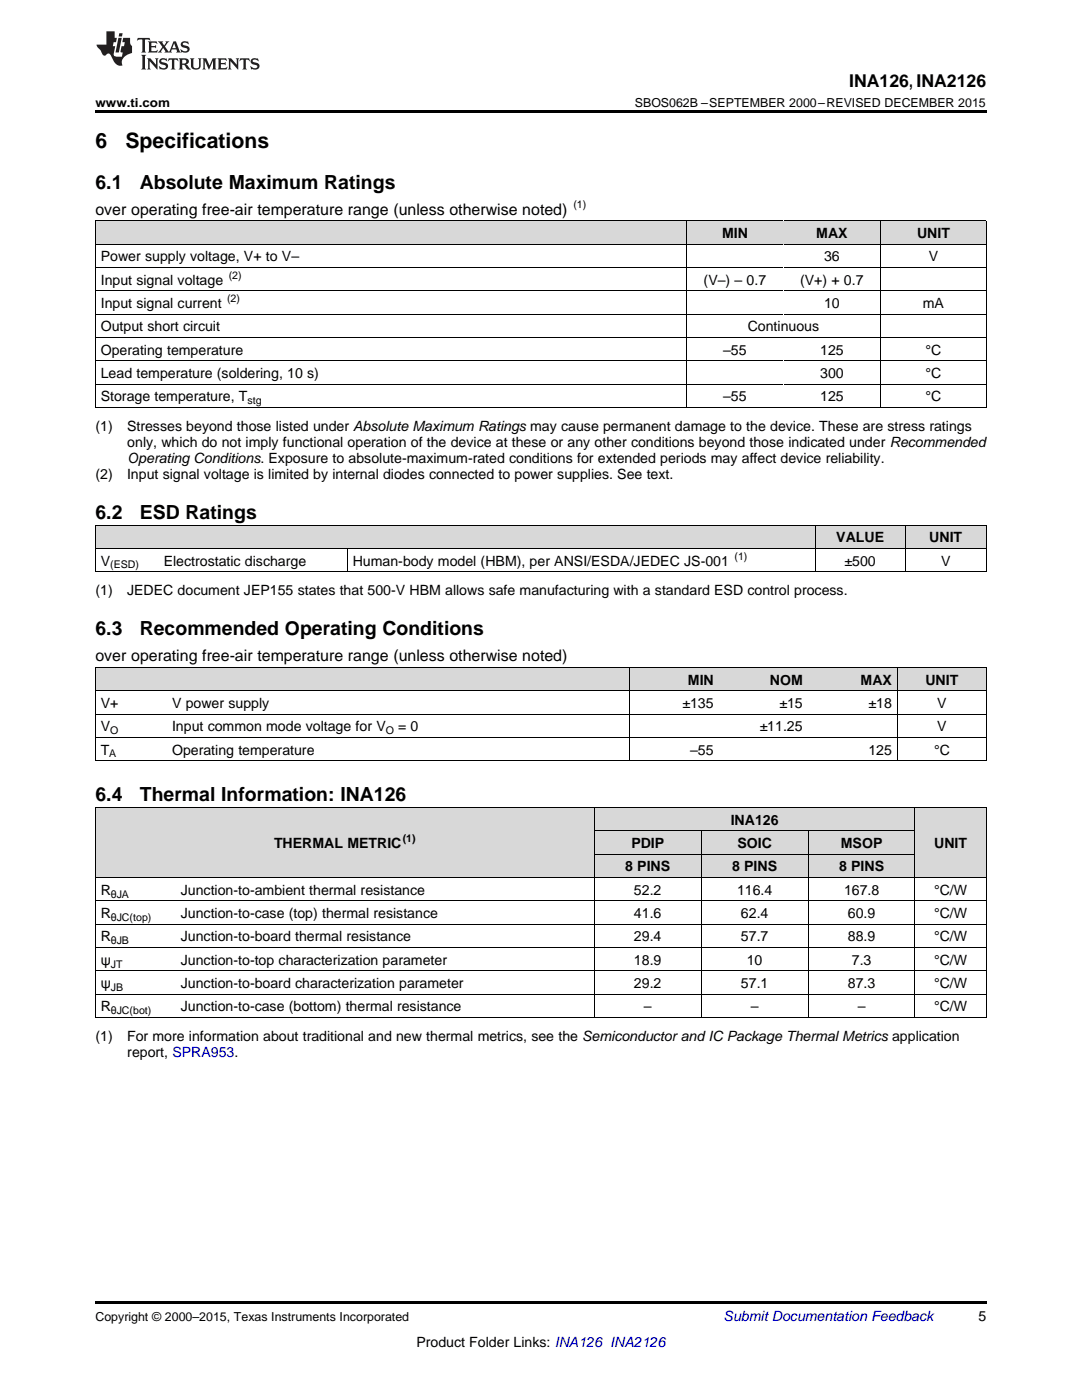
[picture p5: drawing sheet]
<svg xmlns="http://www.w3.org/2000/svg" width="216mm" height="279mm" viewBox="0 0 216 279" stroke-linecap="round" stroke-linejoin="round" font-family="sans-serif">
<defs><g id="words">
<g font-size="4.2">
<text x="19" y="29.6">6</text>
<text x="25" y="29.6">Specifications</text>
</g>
<g font-size="3.9">
<text x="19" y="37.7">6.1</text>
<text x="27.9" y="37.7">Absolute Maximum Ratings</text>
<text x="19" y="103.6">6.2</text>
<text x="27.9" y="103.6">ESD Ratings</text>
<text x="19" y="126.8">6.3</text>
<text x="27.9" y="126.8">Recommended Operating Conditions</text>
<text x="19" y="159.9">6.4</text>
<text x="27.9" y="159.9">Thermal Information: INA126</text>
</g>
<text font-size="3.5" x="169.4" y="17.3">INA126, INA2126</text>
<g font-size="3.2">
<text x="19" y="42.9">over operating free-air temperature range (unless otherwise noted)</text>
<text x="19" y="132">over operating free-air temperature range (unless otherwise noted)</text>
</g>
<g font-size="2.8">
<text x="144.1" y="47.5">MIN</text>
<text x="162.9" y="47.5">MAX</text>
<text x="183" y="47.5">UNIT</text>
<text x="20.1" y="52.2">Power supply voltage, V+ to V–</text>
<text x="164.4" y="52.2">36</text>
<text x="185.3" y="52.2">V</text>
<text x="20.1" y="56.8">Input signal voltage</text>
<text x="140.4" y="56.8">(V–) – 0.7</text>
<text x="159.7" y="56.8">(V+) + 0.7</text>
<text x="20.1" y="61.5">Input signal current</text>
<text x="164.4" y="61.5">10</text>
<text x="184.1" y="61.5">mA</text>
<text x="20.1" y="66.1">Output short circuit</text>
<text x="20.1" y="70.8">Operating temperature</text>
<text x="144.3" y="70.8">–55</text>
<text x="149.2" y="66.1">Continuous</text>
<text x="163.7" y="70.8">125</text>
<text x="184.7" y="70.8">°C</text>
<text x="20.1" y="75.5">Lead temperature (soldering, 10 s)</text>
<text x="163.7" y="75.5">300</text>
<text x="184.7" y="75.5">°C</text>
<text x="20.1" y="80.1">Storage temperature, T</text>
<text x="144.3" y="80.1">–55</text>
<text x="163.7" y="80.1">125</text>
<text x="184.7" y="80.1">°C</text>
<text x="19" y="86">(1)</text>
<text x="25.4" y="86">Stresses beyond those listed under Absolute Maximum Ratings may cause permanent damage to the device. These are stress ratings</text>
<text x="25.4" y="89.1">only, which do not imply functional operation of the device at these or any other conditions beyond those indicated under Recommended</text>
<text x="19" y="95.5">(2)</text>
<text x="25.4" y="95.5">Input signal voltage is limited by internal diodes connected to power supplies. See text.</text>
<text x="25.4" y="92.3">Operating Conditions. Exposure to absolute-maximum-rated conditions for extended periods may affect device reliability.</text>
<text x="20.1" y="112.9">V</text>
<text x="32.7" y="112.9">Electrostatic discharge</text>
<text x="70.4" y="112.9">Human-body model (HBM), per ANSI/ESDA/JEDEC JS-001</text>
<text x="166.9" y="108.2">VALUE</text>
<text x="168.5" y="112.9">±500</text>
<text x="185.4" y="108.2">UNIT</text>
<text x="187.8" y="112.9">V</text>
<text x="19" y="118.7">(1)</text>
<text x="25.4" y="118.7">JEDEC document JEP155 states that 500-V HBM allows safe manufacturing with a standard ESD control process.</text>
<text x="137.3" y="136.6">MIN</text>
<text x="153.6" y="136.6">NOM</text>
<text x="171.7" y="136.6">MAX</text>
<text x="184.6" y="136.6">UNIT</text>
<text x="20.1" y="141.3">V+</text>
<text x="34.3" y="141.3">V power supply</text>
<text x="136.2" y="141.3">±135</text>
<text x="155.5" y="141.3">±15</text>
<text x="173.3" y="141.3">±18</text>
<text x="187" y="141.3">V</text>
<text x="20.1" y="145.9">V</text>
<text x="34.3" y="145.9">Input common mode voltage for V</text>
<text x="79.4" y="145.9">= 0</text>
<text x="151.6" y="145.9">±11.25</text>
<text x="187" y="145.9">V</text>
<text x="20.1" y="150.6">T</text>
<text x="34.3" y="150.6">Operating temperature</text>
<text x="137.7" y="150.6">–55</text>
<text x="173.3" y="150.6">125</text>
<text x="186.4" y="150.6">°C</text>
<text x="145.8" y="164.6">INA126</text>
<text x="54.7" y="169.3">THERMAL METRIC</text>
<text x="124.7" y="173.9">8 PINS</text>
<text x="126" y="169.3">PDIP</text>
<text x="146.1" y="173.9">8 PINS</text>
<text x="147.1" y="169.3">SOIC</text>
<text x="167.4" y="173.9">8 PINS</text>
<text x="167.8" y="169.3">MSOP</text>
<text x="186.4" y="169.3">UNIT</text>
<text x="20.1" y="178.6">R</text>
<text x="36.1" y="178.6">Junction-to-ambient thermal resistance</text>
<text x="126.5" y="178.6">52.2</text>
<text x="147.1" y="178.6">116.4</text>
<text x="168.4" y="178.6">167.8</text>
<text x="186.4" y="178.6">°C/W</text>
<text x="20.1" y="183.2">R</text>
<text x="36.1" y="183.2">Junction-to-case (top) thermal resistance</text>
<text x="126.5" y="183.2">41.6</text>
<text x="147.8" y="183.2">62.4</text>
<text x="169.2" y="183.2">60.9</text>
<text x="186.4" y="183.2">°C/W</text>
<text x="20.1" y="187.9">R</text>
<text x="36.1" y="187.9">Junction-to-board thermal resistance</text>
<text x="126.5" y="187.9">29.4</text>
<text x="147.8" y="187.9">57.7</text>
<text x="169.2" y="187.9">88.9</text>
<text x="186.4" y="187.9">°C/W</text>
<text x="20.1" y="192.5">ψ</text>
<text x="20.1" y="197.2">ψ</text>
<text x="36.1" y="192.5">Junction-to-top characterization parameter</text>
<text x="36.1" y="197.2">Junction-to-board characterization parameter</text>
<text x="126.5" y="192.5">18.9</text>
<text x="126.5" y="197.2">29.2</text>
<text x="147.8" y="197.2">57.1</text>
<text x="149" y="192.5">10</text>
<text x="169.2" y="197.2">87.3</text>
<text x="170" y="192.5">7.3</text>
<text x="186.4" y="192.5">°C/W</text>
<text x="186.4" y="197.2">°C/W</text>
<text x="20.1" y="201.9">R</text>
<text x="36.1" y="201.9">Junction-to-case (bottom) thermal resistance</text>
<text x="128.5" y="201.9">–</text>
<text x="149.8" y="201.9">–</text>
<text x="171.2" y="201.9">–</text>
<text x="186.4" y="201.9">°C/W</text>
<text x="19" y="207.7">(1)</text>
<text x="25.4" y="207.7">For more information about traditional and new thermal metrics, see the Semiconductor and IC Package Thermal Metrics application</text>
<text x="25.4" y="210.9">report, SPRA953.</text>
<text x="195.3" y="263.6">5</text>
<text x="83.1" y="268.9">Product Folder Links: INA126 INA2126</text>
</g>
<text font-size="2.8" fill="#0000c8" x="144.4" y="263.6">Submit Documentation Feedback</text>
<g font-size="2.5">
<text x="19" y="21.4">www.ti.com</text>
<text x="126.7" y="21.4">SBOS062B –SEPTEMBER 2000–REVISED DECEMBER 2015</text>
<text x="19" y="263.6">Copyright © 2000–2015, Texas Instruments Incorporated</text>
</g>
<g font-size="2.1">
<text x="114.4" y="41.6">(1)</text>
<text x="45.6" y="55.7">(2)</text>
<text x="45.3" y="60.4">(2)</text>
<text x="49.4" y="80.7">stg</text>
<text x="22" y="113.5">(ESD)</text>
<text x="146.6" y="111.8">(1)</text>
<text x="22" y="146.5">O</text>
<text x="77" y="146.5">O</text>
<text x="21.8" y="151.2">A</text>
<text x="80.4" y="168.1">(1)</text>
<text x="22.1" y="179.1">θJA</text>
<text x="22.1" y="183.8">θJC(top)</text>
<text x="22.1" y="188.5">θJB</text>
<text x="22.1" y="193.1">JT</text>
<text x="22.1" y="197.8">JB</text>
<text x="22.1" y="202.4">θJC(bot)</text>
</g>
</g></defs>
<g fill="#d8d8d8">
<path d="M19 161.2h16v14h-16z"/>
<path d="M35 161.2h83.6v14h-83.6z"/>
<path d="M118.6 170.5h21.3v4.7h-21.3z"/>
<path d="M139.9 170.5h21.4v4.7h-21.4z"/>
<path d="M161.3 170.5h21.3v4.7h-21.3z"/>
<path d="M182.6 161.2h14.2v14h-14.2z"/>
<path d="M118.6 165.9h21.3v4.6h-21.3z"/>
<path d="M139.9 165.9h21.4v4.6h-21.4z"/>
<path d="M161.3 165.9h21.3v4.6h-21.3z"/>
<path d="M118.6 161.2h21.3v4.7h-21.3z"/>
<path d="M139.9 161.2h21.4v4.7h-21.4z"/>
<path d="M161.3 161.2h21.3v4.7h-21.3z"/>
<path d="M19 133.2h14.3v4.7h-14.3z"/>
<path d="M33.3 133.2h92.4v4.7h-92.4z"/>
<path d="M125.7 133.2h17.8v4.7h-17.8z"/>
<path d="M143.5 133.2h17.8v4.7h-17.8z"/>
<path d="M161.3 133.2h17.8v4.7h-17.8z"/>
<path d="M179.1 133.2h17.7v4.7h-17.7z"/>
<path d="M19 104.8h12.6v4.7h-12.6z"/>
<path d="M31.6 104.8h37.7v4.7h-37.7z"/>
<path d="M69.3 104.8h93.4v4.7h-93.4z"/>
<path d="M162.7 104.8h18v4.7h-18z"/>
<path d="M180.7 104.8h16.1v4.7h-16.1z"/>
<path d="M19 44.1h118v4.7h-118z"/>
<path d="M137 44.1h19.4v4.7h-19.4z"/>
<path d="M156.4 44.1h19.3v4.7h-19.3z"/>
<path d="M175.7 44.1h21.1v4.7h-21.1z"/>
</g>
<g fill="#000">
<path d="M19 22h177.8v.5h-177.8zM19 114.1l.2 .1zM69.2 114.1l.1 .1zM162.6 114.1l.1 .1zM180.6 114.1l.1 .1zM196.7 114.1l.1 .1zM19 151.8l.2 .1zM125.6 151.8l.1 .1zM179 151.8l.1 .1zM196.7 151.8l.1 .1zM19 203.1h.2zM118.5 203.1h.1z"/>
<path d="M139.8 203.1h.1zM161.2 203.1h.1zM182.5 203.1h.1zM196.7 203.1h.1zM19 259.7h177.8v.5h-177.8z"/>
</g>
<g fill="none" stroke="#000" stroke-width=".2">
<path d="M19 58h177.8M19 53.4h177.8M19 48.7h177.8M19 44.1h177.8M19.1 44.1v37.3M136.9 44.1v37.3M175.7 44.1v37.3M196.8 44.1v37.3M19 76.7h177.8M19 72h177.8M19 67.4h177.8M19 62.7h177.8"/>
<path d="M19 81.3h177.8M19 114.1h177.8M19 109.4h177.8M19 104.8h177.8M19.1 104.8v9.4M69.3 109.5v4.7M162.6 104.8v9.4M180.6 104.8v9.4M196.8 104.8v9.4M19 137.8h177.8M19 133.2h177.8M19.1 133.2v18.7"/>
<path d="M125.7 133.2v18.7M179 133.2v18.7M196.8 133.2v18.7M19 151.8h177.8M19 147.2h177.8M19 142.5h177.8M19 161.2h177.8v41.9M19 179.8h177.8M19 175.1h177.8M19.1 161.2v41.9M118.6 161.2v41.9M118.6 170.5h64"/>
<path d="M118.6 165.8h64M139.9 165.8v37.3M161.2 165.8v37.3M182.5 161.2v41.9M19 198.4h177.8M19 193.8h177.8M19 189.1h177.8M19 184.4h177.8M19 203.1h177.8"/>
</g>
<g fill="#231f20">
<path d="M27.5 7.6l-.1 .5 .4-.2h.6v.1v2.1l-.2 .4h1l-.3-.4v-2.1l.1-.1h.5l.5 .2-.2-.5zM29.5 8.3l.2 .3v1.5l-.2 .4h1.8l.2-.6a1.04 1.04 0 0 1-1.3 .2v-.7h.6l.3 .2v-.6l-.3 .2h-.6v-.6l.8-.1 .4 .3-.2-.5zM31.5 8.3l.9 1.1-.9 1.1h.8l-.2-.2 .5-.7 .4 .7-.2 .2h1.5l-.1-.2 .1-.4h.9l.1 .4-.2 .2h1l-.3-.3-.7-1.9h-.5l-.9 2-.8-1 .9-1h-.8l.1 .3-.3 .5-.4-.6 .2-.2zM34.7 8.6l.4 1h-.7zM36.3 8.4a.63 .63 0 0 0-.2 .7 .63 .63 0 0 0 .6 .4l.6 .2 .1 .2a.75 .75 0 0 1-.7 .4 .75 .75 0 0 1-.6-.5l.1 .7 .1-.1a1.11 1.11 0 0 0 1.5-.6 1.13 1.13 0 0 0-1.2-.8l-.1-.4a1.04 1.04 0 0 1 1.2 .2l-.2-.5-.1 .1-.5-.2zM28.2 10.9l.2 .4v2.2l-.2 .4h1l-.3-.4v-2.2l.3-.4zM29.3 11.6l.3 .4v1.5l-.3 .4h.8l-.2-.4v-1.3l1.5 1.7v-1.9l.2-.4h-.7l.2 .4v.9l-1.1-1.3zM32 11.8a.62 .62 0 0 0-.2 .7 .62 .62 0 0 0 .6 .4l.6 .1 .1 .3a.76 .76 0 0 1-.7 .3 .76 .76 0 0 1-.6-.4l.1 .7 .1-.1a1.11 1.11 0 0 0 1.5-.6 1.13 1.13 0 0 0-1.2-.8l-.1-.4a1.04 1.04 0 0 1 1.2 .2l-.2-.6-.1 .1-.5-.1zM33.7 11.6l-.2 .6a.61 .61 0 0 1 .8-.3v1.6l-.2 .4h.9l-.2-.4v-1.6a.63 .63 0 0 1 .8 .3l-.2-.6zM35.6 11.6l.3 .4v1.5l-.3 .4h1l-.2-.2v-.8l.5 .2a.76 .76 0 0 0 1.2 .7l-1-1a.58 .58 0 0 0 .6-.5 .58 .58 0 0 0-.5-.6zM36.4 11.9h.1a.45 .45 0 0 1 .5 .1 .45 .45 0 0 1 .1 .5l-.7 .2zM37.9 11.6l.2 .2a2.17 2.17 0 0 0 .3 1.9 .99 .99 0 0 0 1.6-.6v-1.1l.2-.4h-.7l.2 .2a1.92 1.92 0 0 1-.2 1.8 .6 .6 0 0 1-.9-.5v-1.1l.2-.4zM40.4 11.6l.2 .4v1.5l-.2 .4h.7l-.2-.4v-1.4l.8 1.8 .8-1.8v1.4l-.2 .4h.9l-.2-.4v-1.5l.2-.4h-.8l-.6 1.5-.6-1.5zM43.4 11.6l.2 .4v1.5l-.2 .4h1.8l.2-.6a1.04 1.04 0 0 1-1.3 .1v-.6h.5l.4 .2v-.6l-.4 .2h-.5v-.7h.8l.3 .3-.1-.6zM45.5 11.6l.2 .4v1.5l-.2 .4h.7l-.2-.4v-1.3l1.5 1.7v-1.9l.2-.4h-.7l.2 .4v.9l-1.1-1.3zM47.9 11.6l-.1 .6a.61 .61 0 0 1 .8-.3v1.6l-.3 .4h1l-.3-.4 .1-1.6a.63 .63 0 0 1 .7 .3l-.1-.6zM50.2 11.8a.62 .62 0 0 0-.2 .7 .62 .62 0 0 0 .6 .4l.6 .1 .2 .3a.76 .76 0 0 1-.8 .3 .76 .76 0 0 1-.6-.4l.1 .7 .2-.1a1.11 1.11 0 0 0 1.5-.6 1.13 1.13 0 0 0-1.3-.8l-.1-.4a1.04 1.04 0 0 1 1.2 .2l-.1-.6-.2 .1-.5-.1z"/>
<path d="M21.2 6.3v2.6h-1.9l.1 .4 .7 .9a.91 .91 0 0 0 1 .8 .56 .56 0 0 1 .5-.3 .56 .56 0 0 1 .5 .3l.4 .8a1.53 1.53 0 0 0 1.9 1.2 1.54 1.54 0 0 1 1-2.1l.9-.3v-1.4a1.52 1.52 0 0 1-.3-1.6h-1.4l-.2 .8h.5l-.2 .8h-.4l-.2 1v.2l.4 .1-.2 .8a1.93 1.93 0 0 1-1.6-.3l.3-1.8h-.5l.2-.8h.4l.2-.8h-.4v-1.3zM23.6 7.6l-.6 2.9h.7l.6-2.9zM23.8 6.6l-.1 .7h.6l.2-.7z"/>
</g>
<use href="#words"/>
</svg>
